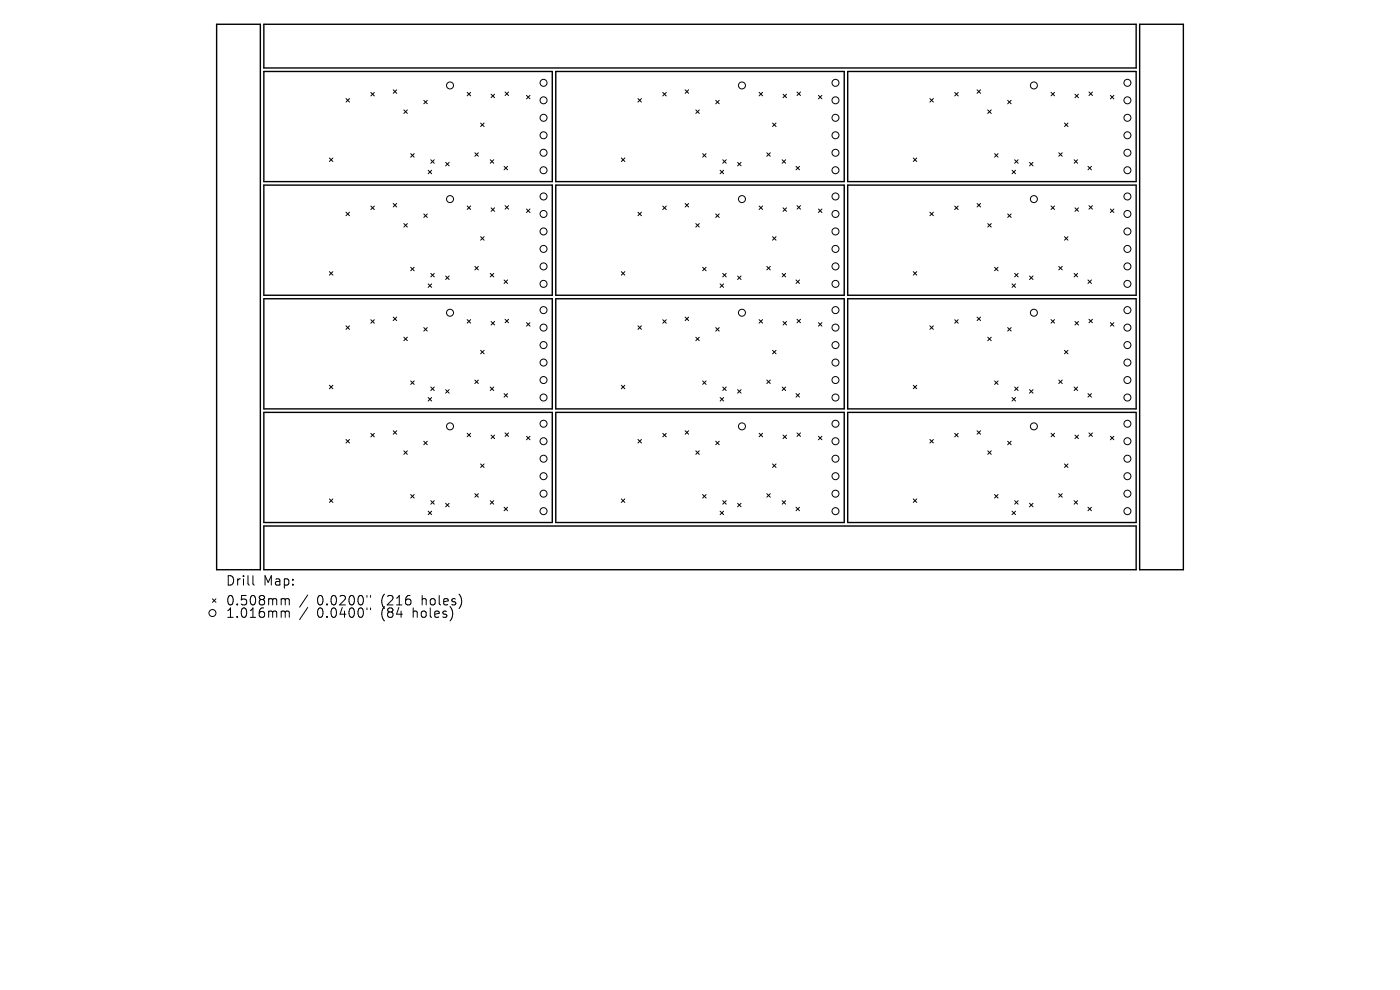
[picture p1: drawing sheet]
<svg xmlns="http://www.w3.org/2000/svg" width="297mm" height="210mm" viewBox="0 0 297 210" stroke-linecap="round" stroke-linejoin="round" font-family="sans-serif">
<defs><g id="words">
<g font-size="2.8">
<text x="47.8" y="124.5">Drill</text>
<text x="55.8" y="124.5">Map:</text>
<text x="47.8" y="128.7">0.508mm</text>
<text x="47.8" y="131.3">1.016mm</text>
<text x="67.3" y="128.7">0.0200&quot;</text>
<text x="67.3" y="131.3">0.0400&quot;</text>
<text x="81" y="128.7">(216</text>
<text x="81" y="131.3">(84</text>
<text x="87.8" y="131.3">holes)</text>
<text x="89.8" y="128.7">holes)</text>
</g>
</g></defs>
<g fill="none" stroke="#000" stroke-width=".3">
<path d="M46 5.1h9.2v115.8h-9.2zM56 5.1h185v9.3h-185zM56 15.2h61.2v23.3h-61.2zM117.9 15.2h61.2v23.3h-61.2zM179.8 15.2h61.2v23.3h-61.2zM241.8 5.1h9.2v115.8h-9.2zM56 39.3h61.2v23.3h-61.2zM117.9 39.3h61.2v23.3h-61.2zM179.8 39.3h61.2v23.3h-61.2zM56 63.4h61.2v23.3h-61.2zM117.9 63.4h61.2v23.3h-61.2zM179.8 63.4h61.2v23.3h-61.2z"/>
<path d="M56 87.5h61.2v23.3h-61.2zM117.9 87.5h61.2v23.3h-61.2zM179.8 87.5h61.2v23.3h-61.2zM56 111.6h185v9.3h-185z"/>
</g>
<g fill="none" stroke="#000" stroke-width=".21">
<path d="M78.7 19.6l.7 .8M79.4 19.6l-.7 .8M83.4 19.1l.8 .7M84.2 19.1l-.8 .7M99.1 19.6l.7 .7M99.8 19.6l-.7 .7M104.2 20l.7 .7M104.9 20l-.7 .7M107.2 19.5l.7 .8M107.9 19.5l-.7 .8M140.6 19.6l.7 .8M141.3 19.6l-.7 .8"/>
<path d="M145.3 19.1l.8 .7M146.1 19.1l-.8 .7M161 19.6l.8 .7M161.8 19.6l-.8 .7M166.1 20l.8 .7M166.9 20l-.8 .7M169.1 19.5l.7 .8M169.8 19.5l-.7 .8M202.5 19.6l.8 .8M203.3 19.6l-.8 .8M207.3 19.1l.7 .7M208 19.1l-.7 .7"/>
<path d="M223 19.6l.7 .7M223.7 19.6l-.7 .7M228.1 20l.7 .7M228.8 20l-.7 .7M231 19.5l.8 .8M231.8 19.5l-.8 .8M69.9 33.5l.7 .8M70.6 33.5l-.7 .8M73.4 20.9l.7 .8M74.1 20.9l-.7 .8M85.7 23.3l.7 .8M86.4 23.3l-.7 .8"/>
<path d="M87.1 32.6l.8 .7M87.9 32.6l-.8 .7M89.9 21.3l.7 .7M90.6 21.3l-.7 .7M90.8 36.1l.8 .8M91.4 33.9l.7 .7M91.6 36.1l-.8 .8M92.1 33.9l-.7 .7M94.5 34.4l.8 .8M95.3 34.4l-.8 .8M100.7 32.4l.8 .7M101.5 32.4l-.8 .7"/>
<path d="M102 26.1l.7 .7M102.7 26.1l-.7 .7M104 33.9l.7 .7M104.7 33.9l-.7 .7M106.9 35.3l.8 .7M107.7 35.3l-.8 .7M111.7 20.2l.7 .8M112.4 20.2l-.7 .8M131.8 33.5l.8 .8M132.6 33.5l-.8 .8M135.3 20.9l.8 .8M136.1 20.9l-.8 .8"/>
<path d="M147.6 23.3l.8 .8M148.4 23.3l-.8 .8M149.1 32.6l.7 .7M149.8 32.6l-.7 .7M151.8 21.3l.8 .7M152.6 21.3l-.8 .7M152.8 36.1l.7 .8M153.3 33.9l.8 .7M153.5 36.1l-.7 .8M154.1 33.9l-.8 .7M156.5 34.4l.7 .8M157.2 34.4l-.7 .8"/>
<path d="M162.7 32.4l.7 .7M163.4 32.4l-.7 .7M163.9 26.1l.7 .7M164.6 26.1l-.7 .7M165.9 33.9l.8 .7M166.7 33.9l-.8 .7M168.9 35.3l.7 .7M169.6 35.3l-.7 .7M173.6 20.2l.8 .8M174.4 20.2l-.8 .8M193.7 33.5l.8 .8M194.5 33.5l-.8 .8"/>
<path d="M197.3 20.9l.7 .8M198 20.9l-.7 .8M209.5 23.3l.8 .8M210.3 23.3l-.8 .8M211 32.6l.7 .7M211.7 32.6l-.7 .7M213.8 21.3l.7 .7M214.5 21.3l-.7 .7M214.7 36.1l.7 .8M215.3 33.9l.7 .7M215.4 36.1l-.7 .8M216 33.9l-.7 .7"/>
<path d="M218.4 34.4l.7 .8M219.1 34.4l-.7 .8M224.6 32.4l.7 .7M225.3 32.4l-.7 .7M225.8 26.1l.8 .7M226.6 26.1l-.8 .7M227.9 33.9l.7 .7M228.6 33.9l-.7 .7M230.8 35.3l.7 .7M231.5 35.3l-.7 .7M235.6 20.2l.7 .8M236.3 20.2l-.7 .8"/>
<path d="M69.9 57.6l.7 .8M70.6 57.6l-.7 .8M73.4 45l.7 .8M74.1 45l-.7 .8M78.7 43.7l.7 .8M79.4 43.7l-.7 .8M83.4 43.2l.8 .7M84.2 43.2l-.8 .7M85.7 47.4l.7 .8M86.4 47.4l-.7 .8M87.1 56.7l.8 .7M87.9 56.7l-.8 .7"/>
<path d="M89.9 45.4l.7 .7M90.6 45.4l-.7 .7M91.4 58l.7 .7M92.1 58l-.7 .7M94.5 58.6l.8 .7M95.3 58.6l-.8 .7M99.1 43.7l.7 .7M99.8 43.7l-.7 .7M100.7 56.5l.8 .8M101.5 56.5l-.8 .8M102 50.2l.7 .7M102.7 50.2l-.7 .7"/>
<path d="M104 58l.7 .7M104.2 44.1l.7 .7M104.7 58l-.7 .7M104.9 44.1l-.7 .7M106.9 59.4l.8 .7M107.2 43.6l.7 .8M107.7 59.4l-.8 .7M107.9 43.6l-.7 .8M111.7 44.3l.7 .8M112.4 44.3l-.7 .8M131.8 57.6l.8 .8M132.6 57.6l-.8 .8"/>
<path d="M135.3 45l.8 .8M136.1 45l-.8 .8M140.6 43.7l.7 .8M141.3 43.7l-.7 .8M145.3 43.2l.8 .7M146.1 43.2l-.8 .7M147.6 47.4l.8 .8M148.4 47.4l-.8 .8M149.1 56.7l.7 .7M149.8 56.7l-.7 .7M151.8 45.4l.8 .7M152.6 45.4l-.8 .7"/>
<path d="M153.3 58l.8 .7M154.1 58l-.8 .7M156.5 58.6l.7 .7M157.2 58.6l-.7 .7M161 43.7l.8 .7M161.8 43.7l-.8 .7M162.7 56.5l.7 .8M163.4 56.5l-.7 .8M163.9 50.2l.7 .7M164.6 50.2l-.7 .7M165.9 58l.8 .7M166.1 44.1l.8 .7"/>
<path d="M166.7 58l-.8 .7M166.9 44.1l-.8 .7M168.9 59.4l.7 .7M169.1 43.6l.7 .8M169.6 59.4l-.7 .7M169.8 43.6l-.7 .8M173.6 44.3l.8 .8M174.4 44.3l-.8 .8M193.7 57.6l.8 .8M194.5 57.6l-.8 .8M197.3 45l.7 .8M198 45l-.7 .8"/>
<path d="M202.5 43.7l.8 .8M203.3 43.7l-.8 .8M207.3 43.2l.7 .7M208 43.2l-.7 .7M209.5 47.4l.8 .8M210.3 47.4l-.8 .8M211 56.7l.7 .7M211.7 56.7l-.7 .7M213.8 45.4l.7 .7M214.5 45.4l-.7 .7M215.3 58l.7 .7M216 58l-.7 .7"/>
<path d="M218.4 58.6l.7 .7M219.1 58.6l-.7 .7M223 43.7l.7 .7M223.7 43.7l-.7 .7M224.6 56.5l.7 .8M225.3 56.5l-.7 .8M225.8 50.2l.8 .7M226.6 50.2l-.8 .7M227.9 58l.7 .7M228.1 44.1l.7 .7M228.6 58l-.7 .7M228.8 44.1l-.7 .7"/>
<path d="M230.8 59.4l.7 .7M231 43.6l.8 .8M231.5 59.4l-.7 .7M231.8 43.6l-.8 .8M235.6 44.3l.7 .8M236.3 44.3l-.7 .8M73.4 69.1l.7 .8M74.1 69.1l-.7 .8M78.7 67.8l.7 .8M79.4 67.8l-.7 .8M83.4 67.3l.8 .7M84.2 67.3l-.8 .7"/>
<path d="M85.7 71.5l.7 .8M86.4 71.5l-.7 .8M89.9 69.5l.7 .7M90.6 69.5l-.7 .7M90.8 60.2l.8 .8M91.6 60.2l-.8 .8M99.1 67.8l.7 .7M99.8 67.8l-.7 .7M102 74.3l.7 .8M102.7 74.3l-.7 .8M104.2 68.2l.7 .7M104.9 68.2l-.7 .7"/>
<path d="M107.2 67.7l.7 .8M107.9 67.7l-.7 .8M111.7 68.4l.7 .8M112.4 68.4l-.7 .8M135.3 69.1l.8 .8M136.1 69.1l-.8 .8M140.6 67.8l.7 .8M141.3 67.8l-.7 .8M145.3 67.3l.8 .7M146.1 67.3l-.8 .7M147.6 71.5l.8 .8M148.4 71.5l-.8 .8"/>
<path d="M151.8 69.5l.8 .7M152.6 69.5l-.8 .7M152.8 60.2l.7 .8M153.5 60.2l-.7 .8M161 67.8l.8 .7M161.8 67.8l-.8 .7M163.9 74.3l.7 .8M164.6 74.3l-.7 .8M166.1 68.2l.8 .7M166.9 68.2l-.8 .7M169.1 67.7l.7 .8M169.8 67.7l-.7 .8"/>
<path d="M173.6 68.4l.8 .8M174.4 68.4l-.8 .8M197.3 69.1l.7 .8M198 69.1l-.7 .8M202.5 67.8l.8 .8M203.3 67.8l-.8 .8M207.3 67.3l.7 .7M208 67.3l-.7 .7M209.5 71.5l.8 .8M210.3 71.5l-.8 .8M213.8 69.5l.7 .7M214.5 69.5l-.7 .7"/>
<path d="M214.7 60.2l.7 .8M215.4 60.2l-.7 .8M223 67.8l.7 .7M223.7 67.8l-.7 .7M225.8 74.3l.8 .8M226.6 74.3l-.8 .8M228.1 68.2l.7 .7M228.8 68.2l-.7 .7M231 67.7l.8 .8M231.8 67.7l-.8 .8M235.6 68.4l.7 .8M236.3 68.4l-.7 .8"/>
<path d="M69.9 81.7l.7 .8M70.6 81.7l-.7 .8M73.4 93.2l.7 .8M74.1 93.2l-.7 .8M78.7 91.9l.7 .8M79.4 91.9l-.7 .8M83.4 91.4l.8 .7M84.2 91.4l-.8 .7M85.7 95.6l.7 .8M86.4 95.6l-.7 .8M87.1 80.8l.8 .7M87.9 80.8l-.8 .7"/>
<path d="M89.9 93.6l.7 .7M90.6 93.6l-.7 .7M90.8 84.3l.8 .8M91.4 82.1l.7 .7M91.6 84.3l-.8 .8M92.1 82.1l-.7 .7M94.5 82.7l.8 .7M95.3 82.7l-.8 .7M99.1 91.9l.7 .7M99.8 91.9l-.7 .7M100.7 80.6l.8 .8M101.5 80.6l-.8 .8"/>
<path d="M102 98.4l.7 .8M102.7 98.4l-.7 .8M104 82.1l.7 .7M104.2 92.3l.7 .7M104.7 82.1l-.7 .7M104.9 92.3l-.7 .7M106.9 83.5l.8 .7M107.2 91.8l.7 .8M107.7 83.5l-.8 .7M107.9 91.8l-.7 .8M111.7 92.5l.7 .8M112.4 92.5l-.7 .8"/>
<path d="M131.8 81.7l.8 .8M132.6 81.7l-.8 .8M135.3 93.2l.8 .8M136.1 93.2l-.8 .8M140.6 91.9l.7 .8M141.3 91.9l-.7 .8M145.3 91.4l.8 .7M146.1 91.4l-.8 .7M147.6 95.6l.8 .8M148.4 95.6l-.8 .8M149.1 80.8l.7 .7M149.8 80.8l-.7 .7"/>
<path d="M151.8 93.6l.8 .7M152.6 93.6l-.8 .7M152.8 84.3l.7 .8M153.3 82.1l.8 .7M153.5 84.3l-.7 .8M154.1 82.1l-.8 .7M156.5 82.7l.7 .7M157.2 82.7l-.7 .7M161 91.9l.8 .7M161.8 91.9l-.8 .7M162.7 80.6l.7 .8M163.4 80.6l-.7 .8"/>
<path d="M163.9 98.4l.7 .8M164.6 98.4l-.7 .8M165.9 82.1l.8 .7M166.1 92.3l.8 .7M166.7 82.1l-.8 .7M166.9 92.3l-.8 .7M168.9 83.5l.7 .7M169.1 91.8l.7 .8M169.6 83.5l-.7 .7M169.8 91.8l-.7 .8M173.6 92.5l.8 .8M174.4 92.5l-.8 .8"/>
<path d="M193.7 81.7l.8 .8M194.5 81.7l-.8 .8M197.3 93.2l.7 .8M198 93.2l-.7 .8M202.5 91.9l.8 .8M203.3 91.9l-.8 .8M207.3 91.4l.7 .7M208 91.4l-.7 .7M209.5 95.6l.8 .8M210.3 95.6l-.8 .8M211 80.8l.7 .7M211.7 80.8l-.7 .7"/>
<path d="M213.8 93.6l.7 .7M214.5 93.6l-.7 .7M214.7 84.3l.7 .8M215.3 82.1l.7 .7M215.4 84.3l-.7 .8M216 82.1l-.7 .7M218.4 82.7l.7 .7M219.1 82.7l-.7 .7M223 91.9l.7 .7M223.7 91.9l-.7 .7M224.6 80.6l.7 .8M225.3 80.6l-.7 .8"/>
<path d="M225.8 98.4l.8 .8M226.6 98.4l-.8 .8M227.9 82.1l.7 .7M228.1 92.3l.7 .7M228.6 82.1l-.7 .7M228.8 92.3l-.7 .7M230.8 83.5l.7 .7M231 91.8l.8 .8M231.5 83.5l-.7 .7M231.8 91.8l-.8 .8M235.6 92.5l.7 .8M236.3 92.5l-.7 .8"/>
<path d="M69.9 105.8l.7 .8M70.6 105.8l-.7 .8M87.1 104.9l.8 .8M87.9 104.9l-.8 .8M90.8 108.4l.8 .8M91.4 106.2l.7 .7M91.6 108.4l-.8 .8M92.1 106.2l-.7 .7M94.5 106.8l.8 .7M95.3 106.8l-.8 .7M100.7 104.7l.8 .8M101.5 104.7l-.8 .8"/>
<path d="M104 106.2l.7 .7M104.7 106.2l-.7 .7M106.9 107.6l.8 .7M107.7 107.6l-.8 .7M131.8 105.8l.8 .8M132.6 105.8l-.8 .8M149.1 104.9l.7 .8M149.8 104.9l-.7 .8M152.8 108.4l.7 .8M153.3 106.2l.8 .7M153.5 108.4l-.7 .8M154.1 106.2l-.8 .7"/>
<path d="M156.5 106.8l.7 .7M157.2 106.8l-.7 .7M162.7 104.7l.7 .8M163.4 104.7l-.7 .8M165.9 106.2l.8 .7M166.7 106.2l-.8 .7M168.9 107.6l.7 .7M169.6 107.6l-.7 .7M193.7 105.8l.8 .8M194.5 105.8l-.8 .8M211 104.9l.7 .8M211.7 104.9l-.7 .8"/>
<path d="M214.7 108.4l.7 .8M215.3 106.2l.7 .7M215.4 108.4l-.7 .8M216 106.2l-.7 .7M218.4 106.8l.7 .7M219.1 106.8l-.7 .7M224.6 104.7l.7 .8M225.3 104.7l-.7 .8M227.9 106.2l.7 .7M228.6 106.2l-.7 .7M230.8 107.6l.7 .7M231.5 107.6l-.7 .7"/>
<path d="M45.1 127l.7 .8M45.8 127l-.7 .8M53.7 122.1v1.7l.2 .3M59.9 127h.3l.3 .3M59.9 129.6h.3l.3 .3M60.5 127.3l.3-.3 .5 .1 .1 1.2M60.5 127.3v1M60.5 129.9v1.1M60.5 129.9l.3-.3 .5 .1 .1 1.3M65.3 126.2l-1.7 2.6M65.3 128.9l-1.7 2.5M77.8 126.3v.4"/>
<path d="M77.8 129v.3M78.6 126.3v.4M78.6 129v.3"/>
<circle cx="95.5" cy="18.1" r=".74"/>
<circle cx="115.3" cy="17.6" r=".74"/>
<circle cx="157.4" cy="18.1" r=".74"/>
<circle cx="177.2" cy="17.6" r=".74"/>
<circle cx="219.3" cy="18.1" r=".74"/>
<circle cx="239.2" cy="17.6" r=".74"/>
<circle cx="115.3" cy="21.3" r=".74"/>
<circle cx="115.3" cy="25" r=".74"/>
<circle cx="115.3" cy="36.1" r=".74"/>
<circle cx="115.3" cy="32.4" r=".74"/>
<circle cx="115.3" cy="28.7" r=".74"/>
<circle cx="177.2" cy="21.3" r=".74"/>
<circle cx="177.2" cy="25" r=".74"/>
<circle cx="177.2" cy="36.1" r=".74"/>
<circle cx="177.2" cy="32.4" r=".74"/>
<circle cx="177.2" cy="28.7" r=".74"/>
<circle cx="239.2" cy="21.3" r=".74"/>
<circle cx="239.2" cy="25" r=".74"/>
<circle cx="239.2" cy="36.1" r=".74"/>
<circle cx="239.2" cy="32.4" r=".74"/>
<circle cx="239.2" cy="28.7" r=".74"/>
<circle cx="95.5" cy="42.2" r=".74"/>
<circle cx="115.3" cy="52.8" r=".74"/>
<circle cx="115.3" cy="41.7" r=".74"/>
<circle cx="115.3" cy="56.5" r=".74"/>
<circle cx="115.3" cy="45.4" r=".74"/>
<circle cx="115.3" cy="49.1" r=".74"/>
<circle cx="157.4" cy="42.2" r=".74"/>
<circle cx="177.2" cy="52.8" r=".74"/>
<circle cx="177.2" cy="41.7" r=".74"/>
<circle cx="177.2" cy="56.5" r=".74"/>
<circle cx="177.2" cy="45.4" r=".74"/>
<circle cx="177.2" cy="49.1" r=".74"/>
<circle cx="219.3" cy="42.2" r=".74"/>
<circle cx="239.2" cy="52.8" r=".74"/>
<circle cx="239.2" cy="41.7" r=".74"/>
<circle cx="239.2" cy="56.5" r=".74"/>
<circle cx="239.2" cy="45.4" r=".74"/>
<circle cx="239.2" cy="49.1" r=".74"/>
<circle cx="95.5" cy="66.3" r=".74"/>
<circle cx="115.3" cy="73.2" r=".74"/>
<circle cx="115.3" cy="69.5" r=".74"/>
<circle cx="115.3" cy="60.2" r=".74"/>
<circle cx="115.3" cy="76.9" r=".74"/>
<circle cx="115.3" cy="65.8" r=".74"/>
<circle cx="157.4" cy="66.3" r=".74"/>
<circle cx="177.2" cy="73.2" r=".74"/>
<circle cx="177.2" cy="69.5" r=".74"/>
<circle cx="177.2" cy="60.2" r=".74"/>
<circle cx="177.2" cy="76.9" r=".74"/>
<circle cx="177.2" cy="65.8" r=".74"/>
<circle cx="219.3" cy="66.3" r=".74"/>
<circle cx="239.2" cy="73.2" r=".74"/>
<circle cx="239.2" cy="69.5" r=".74"/>
<circle cx="239.2" cy="60.2" r=".74"/>
<circle cx="239.2" cy="76.9" r=".74"/>
<circle cx="239.2" cy="65.8" r=".74"/>
<circle cx="95.5" cy="90.4" r=".74"/>
<circle cx="115.3" cy="84.3" r=".74"/>
<circle cx="115.3" cy="89.9" r=".74"/>
<circle cx="115.3" cy="93.6" r=".74"/>
<circle cx="115.3" cy="80.6" r=".74"/>
<circle cx="115.3" cy="97.3" r=".74"/>
<circle cx="157.4" cy="90.4" r=".74"/>
<circle cx="177.2" cy="84.3" r=".74"/>
<circle cx="177.2" cy="89.9" r=".74"/>
<circle cx="177.2" cy="93.6" r=".74"/>
<circle cx="177.2" cy="80.6" r=".74"/>
<circle cx="177.2" cy="97.3" r=".74"/>
<circle cx="219.3" cy="90.4" r=".74"/>
<circle cx="239.2" cy="84.3" r=".74"/>
<circle cx="239.2" cy="89.9" r=".74"/>
<circle cx="239.2" cy="93.6" r=".74"/>
<circle cx="239.2" cy="80.6" r=".74"/>
<circle cx="239.2" cy="97.3" r=".74"/>
<circle cx="115.3" cy="104.7" r=".74"/>
<circle cx="115.3" cy="101" r=".74"/>
<circle cx="115.3" cy="108.4" r=".74"/>
<circle cx="177.2" cy="104.7" r=".74"/>
<circle cx="177.2" cy="101" r=".74"/>
<circle cx="177.2" cy="108.4" r=".74"/>
<circle cx="239.2" cy="104.7" r=".74"/>
<circle cx="239.2" cy="101" r=".74"/>
<circle cx="239.2" cy="108.4" r=".74"/>
<circle cx="45.1" cy="130" r=".74"/>
</g>
<use href="#words"/>
</svg>
